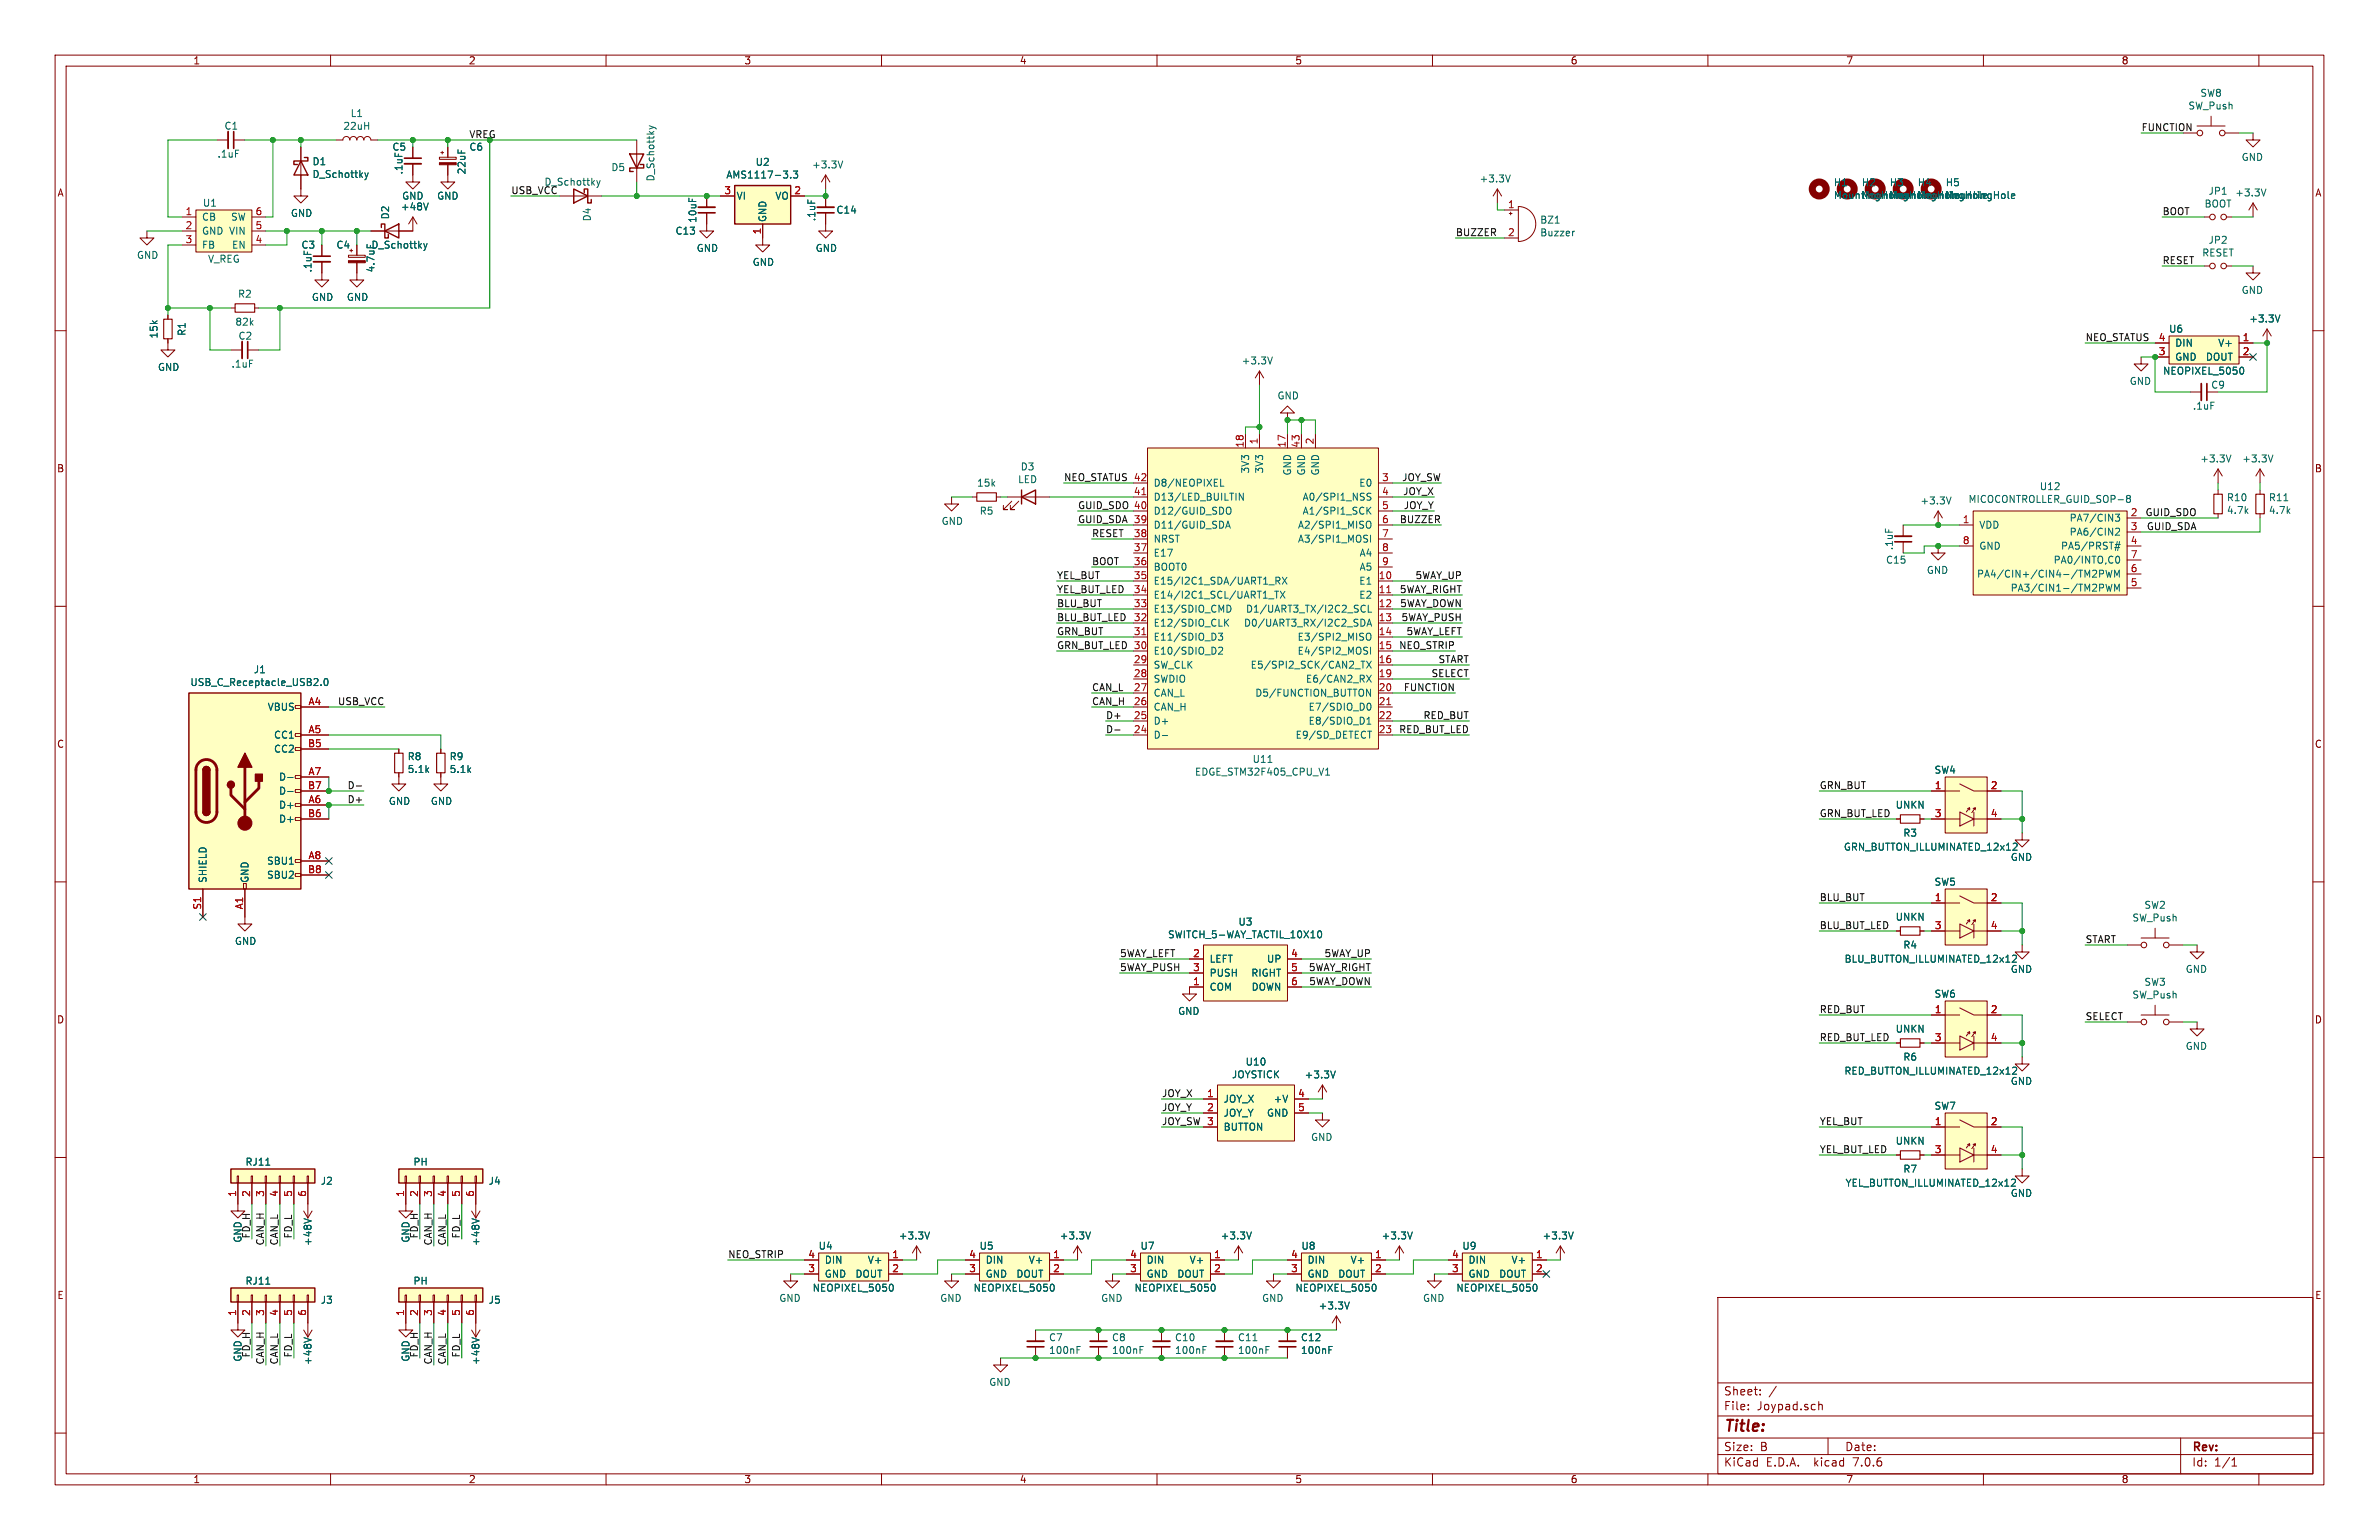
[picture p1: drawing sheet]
<svg xmlns="http://www.w3.org/2000/svg" width="432mm" height="279mm" viewBox="0 0 432 279" stroke-linecap="round" stroke-linejoin="round" font-family="sans-serif">
<defs><g id="words">
<text font-size="2.8" fill="#840000" x="312.8" y="260.3">Title:</text>
<g font-size="2.1" fill="#840000">
<text x="312.8" y="256.1">File:</text>
<text x="312.8" y="253.4">Sheet:</text>
<text x="318.9" y="256.1">Joypad.sch</text>
<text x="312.8" y="263.5">Size:</text>
<text x="319.5" y="263.5">B</text>
<text x="334.8" y="263.5">Date:</text>
<text x="397.8" y="263.7">Rev:</text>
<text x="312.8" y="266.3">KiCad</text>
<text x="320.5" y="266.3">E.D.A.</text>
<text x="329.4" y="266.3">kicad</text>
<text x="336.6" y="266.3">7.0.6</text>
<text x="397.8" y="266.3">Id:</text>
<text x="401.9" y="266.3">1/1</text>
</g>
<g font-size="1.8" fill="#840000">
<text x="35" y="11.9">1</text>
<text x="85" y="11.9">2</text>
<text x="135" y="11.9">3</text>
<text x="185" y="11.9">4</text>
<text x="235" y="11.9">5</text>
<text x="285" y="11.9">6</text>
<text x="335" y="11.9">7</text>
<text x="385" y="11.9">8</text>
<text x="10.3" y="35.9">A</text>
<text x="420.1" y="35.9">A</text>
<text x="10.3" y="85.9">B</text>
<text x="420.1" y="85.9">B</text>
<text x="10.3" y="135.9">C</text>
<text x="420.1" y="135.9">C</text>
<text x="10.3" y="185.9">D</text>
<text x="420.1" y="185.9">D</text>
<text x="10.3" y="235.9">E</text>
<text x="420.1" y="235.9">E</text>
<text x="35" y="269.3">1</text>
<text x="85" y="269.3">2</text>
<text x="135" y="269.3">3</text>
<text x="185" y="269.3">4</text>
<text x="235" y="269.3">5</text>
<text x="285" y="269.3">6</text>
<text x="335" y="269.3">7</text>
<text x="385" y="269.3">8</text>
</g>
<g font-size="1.8" fill="#006464">
<text x="399.3" y="17.8">SW8</text>
<text x="40.6" y="23.7">C1</text>
<text x="62.2" y="23.7">22uH</text>
<text x="63.5" y="21.4">L1</text>
<text x="397.1" y="20.1">SW_Push</text>
<text x="39.4" y="28.8">.1uF</text>
<text x="71.1" y="27.5">C5</text>
<text x="85.1" y="27.5">C6</text>
<text x="406.8" y="29.4">GND</text>
<text x="56.6" y="30.2">D1</text>
<text x="56.6" y="32.5">D_Schottky</text>
<text x="73.3" y="31.7" transform="rotate(-90 73.3 31.7)">.1uF</text>
<text x="84.7" y="31.7" transform="rotate(-90 84.7 31.7)">22uF</text>
<text x="98.7" y="33.9">D_Schottky</text>
<text x="110.9" y="31.2">D5</text>
<text x="119" y="33" transform="rotate(-90 119 33)">D_Schottky</text>
<text x="131.7" y="32.6">AMS1117-3.3</text>
<text x="137.1" y="30.3">U2</text>
<text x="147.3" y="30.8">+3.3V</text>
<text x="268.5" y="33.3">+3.3V</text>
<text x="332.8" y="34">H1</text>
<text x="337.8" y="34">H2</text>
<text x="342.9" y="34">H3</text>
<text x="348" y="34">H4</text>
<text x="353.1" y="34">H5</text>
<text x="400.8" y="35.5">JP1</text>
<text x="405.6" y="35.8">+3.3V</text>
<text x="36.6" y="40.2">CB</text>
<text x="36.7" y="37.7">U1</text>
<text x="41.8" y="40.2">SW</text>
<text x="52.7" y="39.5">GND</text>
<text x="70.8" y="39.9" transform="rotate(-90 70.8 39.9)">D2</text>
<text x="72.7" y="38.4">+48V</text>
<text x="72.9" y="36.4">GND</text>
<text x="79.2" y="36.4">GND</text>
<text x="107.4" y="40.3" transform="rotate(-90 107.4 40.3)">D4</text>
<text x="126.6" y="40.5" transform="rotate(-90 126.6 40.5)">10uF</text>
<text x="133.6" y="36.4">VI</text>
<text x="139.3" y="40.4" transform="rotate(-90 139.3 40.4)">GND</text>
<text x="140.6" y="36.4">VO</text>
<text x="148.2" y="40.2" transform="rotate(-90 148.2 40.2)">.1uF</text>
<text x="151.7" y="39">C14</text>
<text x="279.5" y="40.8">BZ1</text>
<text x="332.8" y="36.3">MountingHoleMountingHoleMountingHole</text>
<text x="337.8" y="36.3">MountingHoleMountingHole</text>
<text x="400" y="37.8">BOOT</text>
<text x="24.8" y="47.2">GND</text>
<text x="36.6" y="42.8">GND VIN</text>
<text x="36.6" y="45.3">FB</text>
<text x="37.7" y="47.9">V_REG</text>
<text x="42" y="45.3">EN</text>
<text x="54.6" y="45.3">C3</text>
<text x="61" y="45.3">C4</text>
<text x="67.3" y="45.3">D_Schottky</text>
<text x="122.5" y="42.8">C13</text>
<text x="126.4" y="45.9">GND</text>
<text x="148" y="45.9">GND</text>
<text x="279.5" y="43.1">Buzzer</text>
<text x="399.6" y="46.7">RESET</text>
<text x="400.8" y="44.4">JP2</text>
<text x="56.7" y="49.5" transform="rotate(-90 56.7 49.5)">.1uF</text>
<text x="68.2" y="49.5" transform="rotate(-90 68.2 49.5)">4.7uF</text>
<text x="136.5" y="48.4">GND</text>
<text x="406.8" y="53.5">GND</text>
<text x="42.6" y="59.3">82k</text>
<text x="43.1" y="54.2">R2</text>
<text x="56.5" y="54.8">GND</text>
<text x="62.9" y="54.8">GND</text>
<text x="408.2" y="58.7">+3.3V</text>
<text x="28.8" y="61.5" transform="rotate(-90 28.8 61.5)">15k</text>
<text x="33.9" y="61" transform="rotate(-90 33.9 61)">R1</text>
<text x="43.2" y="61.8">C2</text>
<text x="393.6" y="60.6">U6</text>
<text x="394.7" y="65.6">GND</text>
<text x="394.7" y="63.1">DIN</text>
<text x="400.3" y="65.6">DOUT</text>
<text x="402.5" y="63.1">V+</text>
<text x="28.6" y="67.5">GND</text>
<text x="41.9" y="66.9">.1uF</text>
<text x="225.3" y="66.3">+3.3V</text>
<text x="386.5" y="70">GND</text>
<text x="392.5" y="68.2">NEOPIXEL_5050</text>
<text x="401.2" y="70.7">C9</text>
<text x="231.8" y="72.7">GND</text>
<text x="397.9" y="74.5">.1uF</text>
<text x="177.2" y="88.5">15k</text>
<text x="184.7" y="87.9">LED</text>
<text x="185.2" y="85.5">D3</text>
<text x="209.3" y="88.5">D8/NEOPIXEL</text>
<text x="226.9" y="86" transform="rotate(-90 226.9 86)">3V3</text>
<text x="229.5" y="86" transform="rotate(-90 229.5 86)">3V3</text>
<text x="234.5" y="86.4" transform="rotate(-90 234.5 86.4)">GND</text>
<text x="237.1" y="86.4" transform="rotate(-90 237.1 86.4)">GND</text>
<text x="239.6" y="86.4" transform="rotate(-90 239.6 86.4)">GND</text>
<text x="246.6" y="88.5">E0</text>
<text x="370.1" y="89.1">U12</text>
<text x="399.3" y="84.1">+3.3V</text>
<text x="406.9" y="84.1">+3.3V</text>
<text x="170.8" y="95.4">GND</text>
<text x="177.7" y="93.6">R5</text>
<text x="209.3" y="93.6">D12/GUID_SDO</text>
<text x="209.3" y="91">D13/LED_BUILTIN</text>
<text x="236.3" y="91">A0/SPI1_NSS</text>
<text x="236.3" y="93.6">A1/SPI1_SCK</text>
<text x="348.5" y="91.7">+3.3V</text>
<text x="357.2" y="91.4">MICOCONTROLLER_GUID_SOP-8</text>
<text x="375.5" y="94.8">PA7/CIN3</text>
<text x="404.1" y="91.1">R10</text>
<text x="404.1" y="93.4">4.7k</text>
<text x="411.7" y="91.1">R11</text>
<text x="411.7" y="93.4">4.7k</text>
<text x="209.3" y="101.2">E17</text>
<text x="209.3" y="98.7">NRST</text>
<text x="209.3" y="96.1">D11/GUID_SDA</text>
<text x="235.5" y="96.1">A2/SPI1_MISO</text>
<text x="235.5" y="98.7">A3/SPI1_MOSI</text>
<text x="246.7" y="101.2">A4</text>
<text x="343.8" y="99.9" transform="rotate(-90 343.8 99.9)">.1uF</text>
<text x="359.2" y="96.1">VDD</text>
<text x="359.2" y="99.9">GND</text>
<text x="374" y="99.9">PA5/PRST#</text>
<text x="375.5" y="97.4">PA6/CIN2</text>
<text x="209.3" y="106.3">E15/I2C1_SDA/UART1_RX</text>
<text x="209.3" y="103.7">BOOT0</text>
<text x="246.6" y="106.3">E1</text>
<text x="246.7" y="103.7">A5</text>
<text x="342.2" y="102.5">C15</text>
<text x="349.6" y="104.3">GND</text>
<text x="358.7" y="105">PA4/CIN+/CIN4-/TM2PWM</text>
<text x="364.8" y="107.5">PA3/CIN1-/TM2PWM</text>
<text x="372.6" y="102.5">PA0/INTO,C0</text>
<text x="209.3" y="113.9">E12/SDIO_CLK</text>
<text x="209.3" y="111.4">E13/SDIO_CMD</text>
<text x="209.3" y="108.8">E14/I2C1_SCL/UART1_TX</text>
<text x="225.7" y="113.9">D0/UART3_RX/I2C2_SDA</text>
<text x="226.1" y="111.4">D1/UART3_TX/I2C2_SCL</text>
<text x="246.6" y="108.8">E2</text>
<text x="209.3" y="119">E10/SDIO_D2</text>
<text x="209.3" y="116.4">E11/SDIO_D3</text>
<text x="235.4" y="116.4">E3/SPI2_MISO</text>
<text x="235.4" y="119">E4/SPI2_MOSI</text>
<text x="34.5" y="124.7">USB_C_Receptacle_USB2.0</text>
<text x="46" y="122.4">J1</text>
<text x="209.3" y="124.1">SWDIO</text>
<text x="209.3" y="121.5">SW_CLK</text>
<text x="226.9" y="121.5">E5/SPI2_SCK/CAN2_TX</text>
<text x="236.9" y="124.1">E6/CAN2_RX</text>
<text x="48.5" y="129.1">VBUS</text>
<text x="209.3" y="131.7">D+</text>
<text x="209.3" y="129.1">CAN_H</text>
<text x="209.3" y="126.6">CAN_L</text>
<text x="227.7" y="126.6">D5/FUNCTION_BUTTON</text>
<text x="237.4" y="129.1">E7/SDIO_D0</text>
<text x="237.4" y="131.7">E8/SDIO_D1</text>
<text x="49.6" y="134.2">CC1</text>
<text x="49.6" y="136.8">CC2</text>
<text x="209.3" y="134.2">D-</text>
<text x="235.1" y="134.2">E9/SD_DETECT</text>
<text x="50.5" y="141.8">D-</text>
<text x="73.9" y="138.1">R8</text>
<text x="73.9" y="140.4">5.1k</text>
<text x="81.5" y="138.1">R9</text>
<text x="81.5" y="140.4">5.1k</text>
<text x="216.8" y="140.9">EDGE_STM32F405_CPU_V1</text>
<text x="227.3" y="138.6">U11</text>
<text x="351" y="140.6">SW4</text>
<text x="50.5" y="146.9">D+</text>
<text x="50.5" y="149.5">D+</text>
<text x="50.5" y="144.4">D-</text>
<text x="70.5" y="146.2">GND</text>
<text x="78.1" y="146.2">GND</text>
<text x="344" y="146.9">UNKN</text>
<text x="334.6" y="154.5">GRN_BUTTON_ILLUMINATED_12x12</text>
<text x="345.4" y="152">R3</text>
<text x="37.7" y="160.3" transform="rotate(-90 37.7 160.3)">SHIELD</text>
<text x="45.3" y="160.3" transform="rotate(-90 45.3 160.3)">GND</text>
<text x="48.4" y="157.1">SBU1</text>
<text x="48.4" y="159.6">SBU2</text>
<text x="351" y="160.9">SW5</text>
<text x="364.9" y="156.4">GND</text>
<text x="344" y="167.2">UNKN</text>
<text x="386.9" y="167.4">SW_Push</text>
<text x="389.1" y="165.1">SW2</text>
<text x="42.5" y="171.6">GND</text>
<text x="211.9" y="170.4">SWITCH_5-WAY_TACTIL_10X10</text>
<text x="224.7" y="168.1">U3</text>
<text x="345.4" y="172.3">R4</text>
<text x="219.5" y="179.9">COM</text>
<text x="219.5" y="174.9">LEFT</text>
<text x="219.5" y="177.4">PUSH</text>
<text x="227" y="177.4">RIGHT</text>
<text x="227.1" y="179.9">DOWN</text>
<text x="229.9" y="174.9">UP</text>
<text x="334.7" y="174.9">BLU_BUTTON_ILLUMINATED_12x12</text>
<text x="364.9" y="176.7">GND</text>
<text x="389.1" y="179">SW3</text>
<text x="396.6" y="176.7">GND</text>
<text x="213.7" y="184.3">GND</text>
<text x="351" y="181.2">SW6</text>
<text x="386.9" y="181.4">SW_Push</text>
<text x="344" y="187.6">UNKN</text>
<text x="396.6" y="190.7">GND</text>
<text x="223.5" y="195.8">JOYSTICK</text>
<text x="226" y="193.5">U10</text>
<text x="236.7" y="195.9">+3.3V</text>
<text x="334.7" y="195.2">RED_BUTTON_ILLUMINATED_12x12</text>
<text x="345.4" y="192.6">R6</text>
<text x="364.9" y="197">GND</text>
<text x="222" y="200.3">JOY_X</text>
<text x="222" y="202.8">JOY_Y</text>
<text x="229.9" y="202.8">GND</text>
<text x="231.1" y="200.3">+V</text>
<text x="351" y="201.5">SW7</text>
<text x="222" y="205.3">BUTTON</text>
<text x="237.9" y="207.2">GND</text>
<text x="344" y="207.9">UNKN</text>
<text x="44.5" y="211.7">RJ11</text>
<text x="58.1" y="215.1">J2</text>
<text x="74.9" y="211.7">PH</text>
<text x="88.6" y="215.1">J4</text>
<text x="334.9" y="215.5">YEL_BUTTON_ILLUMINATED_12x12</text>
<text x="345.4" y="213">R7</text>
<text x="364.9" y="217.3">GND</text>
<text x="44" y="225.6" transform="rotate(-90 44 225.6)">GND</text>
<text x="56.7" y="226.2" transform="rotate(-90 56.7 226.2)">+48V</text>
<text x="74.5" y="225.6" transform="rotate(-90 74.5 225.6)">GND</text>
<text x="87.2" y="226.2" transform="rotate(-90 87.2 226.2)">+48V</text>
<text x="148.5" y="226.9">U4</text>
<text x="163" y="225.1">+3.3V</text>
<text x="177.7" y="226.9">U5</text>
<text x="192.3" y="225.1">+3.3V</text>
<text x="206.9" y="226.9">U7</text>
<text x="221.5" y="225.1">+3.3V</text>
<text x="236.1" y="226.9">U8</text>
<text x="250.7" y="225.1">+3.3V</text>
<text x="265.3" y="226.9">U9</text>
<text x="279.9" y="225.1">+3.3V</text>
<text x="44.5" y="233.3">RJ11</text>
<text x="74.9" y="233.3">PH</text>
<text x="149.6" y="232">GND</text>
<text x="149.6" y="229.5">DIN</text>
<text x="155.2" y="232">DOUT</text>
<text x="157.4" y="229.5">V+</text>
<text x="178.8" y="232">GND</text>
<text x="178.8" y="229.5">DIN</text>
<text x="184.4" y="232">DOUT</text>
<text x="186.6" y="229.5">V+</text>
<text x="208" y="232">GND</text>
<text x="208" y="229.5">DIN</text>
<text x="213.6" y="232">DOUT</text>
<text x="215.8" y="229.5">V+</text>
<text x="237.2" y="232">GND</text>
<text x="237.2" y="229.5">DIN</text>
<text x="242.8" y="232">DOUT</text>
<text x="245" y="229.5">V+</text>
<text x="266.4" y="232">GND</text>
<text x="266.4" y="229.5">DIN</text>
<text x="272" y="232">DOUT</text>
<text x="274.2" y="229.5">V+</text>
<text x="58.1" y="236.7">J3</text>
<text x="88.6" y="236.7">J5</text>
<text x="141.3" y="236.4">GND</text>
<text x="147.4" y="234.5">NEOPIXEL_5050</text>
<text x="170.6" y="236.4">GND</text>
<text x="176.6" y="234.5">NEOPIXEL_5050</text>
<text x="199.8" y="236.4">GND</text>
<text x="205.8" y="234.5">NEOPIXEL_5050</text>
<text x="229" y="236.4">GND</text>
<text x="235" y="234.5">NEOPIXEL_5050</text>
<text x="239.2" y="237.8">+3.3V</text>
<text x="258.2" y="236.4">GND</text>
<text x="264.2" y="234.5">NEOPIXEL_5050</text>
<text x="190.3" y="243.5">C7</text>
<text x="190.3" y="245.8">100nF</text>
<text x="201.7" y="243.5">C8</text>
<text x="201.7" y="245.8">100nF</text>
<text x="213.2" y="245.8">100nF</text>
<text x="213.2" y="243.5">C10</text>
<text x="224.6" y="245.8">100nF</text>
<text x="224.6" y="243.5">C11</text>
<text x="236" y="245.8">100nF</text>
<text x="236" y="243.5">C12</text>
<text x="44" y="247.1" transform="rotate(-90 44 247.1)">GND</text>
<text x="56.7" y="247.8" transform="rotate(-90 56.7 247.8)">+48V</text>
<text x="74.5" y="247.1" transform="rotate(-90 74.5 247.1)">GND</text>
<text x="87.2" y="247.8" transform="rotate(-90 87.2 247.8)">+48V</text>
<text x="179.4" y="251.6">GND</text>
</g>
<g font-size="1.8" fill="#0f0f0f">
<text x="388.6" y="23.9">FUNCTION</text>
<text x="85.1" y="25.1">VREG</text>
<text x="92.7" y="35.3">USB_VCC</text>
<text x="392.4" y="39.1">BOOT</text>
<text x="264.2" y="42.9">BUZZER</text>
<text x="392.4" y="48">RESET</text>
<text x="378.5" y="62">NEO_STATUS</text>
<text x="193" y="87.4">NEO_STATUS 42</text>
<text x="254.4" y="87.4">JOY_SW</text>
<text x="254.6" y="89.9">JOY_X</text>
<text x="195.6" y="92.4">GUID_SDO 40</text>
<text x="195.6" y="95">GUID_SDA 39</text>
<text x="254" y="95">BUZZER</text>
<text x="254.7" y="92.4">JOY_Y</text>
<text x="389.3" y="93.7">GUID_SDO</text>
<text x="198.1" y="97.5">RESET</text>
<text x="389.6" y="96.3">GUID_SDA</text>
<text x="191.8" y="107.7">YEL_BUT_LED</text>
<text x="191.8" y="105.1">YEL_BUT</text>
<text x="198.1" y="102.6">BOOT</text>
<text x="254" y="107.7">5WAY_RIGHT</text>
<text x="256.8" y="105.1">5WAY_UP</text>
<text x="191.8" y="112.8">BLU_BUT_LED</text>
<text x="191.8" y="110.2">BLU_BUT</text>
<text x="254" y="110.2">5WAY_DOWN</text>
<text x="254.3" y="112.8">5WAY_PUSH</text>
<text x="191.8" y="115.3">GRN_BUT</text>
<text x="191.8" y="117.8">GRN_BUT_LED 30</text>
<text x="253.9" y="117.8">NEO_STRIP</text>
<text x="255.2" y="115.3">5WAY_LEFT</text>
<text x="198.1" y="125.5">CAN_L</text>
<text x="254.7" y="125.5">FUNCTION</text>
<text x="259.7" y="122.9">SELECT</text>
<text x="261" y="120.4">START</text>
<text x="61.2" y="128">USB_VCC</text>
<text x="198.1" y="128">CAN_H</text>
<text x="200.7" y="130.5">D+</text>
<text x="258.3" y="130.5">RED_BUT</text>
<text x="200.7" y="133.1">D-</text>
<text x="253.9" y="133.1">RED_BUT_LED</text>
<text x="63" y="143.2">D-</text>
<text x="330.2" y="143.2">GRN_BUT</text>
<text x="63" y="145.8">D+</text>
<text x="330.2" y="148.3">GRN_BUT_LED</text>
<text x="330.2" y="163.6">BLU_BUT</text>
<text x="203.2" y="173.7">5WAY_LEFT</text>
<text x="240.3" y="173.7">5WAY_UP</text>
<text x="330.2" y="168.6">BLU_BUT_LED</text>
<text x="378.5" y="171.2">START</text>
<text x="203.2" y="176.3">5WAY_PUSH</text>
<text x="237.5" y="176.3">5WAY_RIGHT</text>
<text x="237.5" y="178.8">5WAY_DOWN</text>
<text x="330.2" y="183.9">RED_BUT</text>
<text x="378.5" y="185.2">SELECT</text>
<text x="330.2" y="189">RED_BUT_LED</text>
<text x="210.8" y="201.7">JOY_Y</text>
<text x="210.8" y="199.1">JOY_X</text>
<text x="210.8" y="204.2">JOY_SW 3</text>
<text x="330.2" y="209.3">YEL_BUT_LED</text>
<text x="330.2" y="204.2">YEL_BUT</text>
<text x="45.5" y="224.8" transform="rotate(-90 45.5 224.8)">FD_H</text>
<text x="48" y="226.1" transform="rotate(-90 48 226.1)">CAN_H</text>
<text x="50.5" y="226.1" transform="rotate(-90 50.5 226.1)">CAN_L</text>
<text x="53.1" y="224.8" transform="rotate(-90 53.1 224.8)">FD_L</text>
<text x="75.9" y="224.8" transform="rotate(-90 75.9 224.8)">FD_H</text>
<text x="78.5" y="226.1" transform="rotate(-90 78.5 226.1)">CAN_H</text>
<text x="81" y="226.1" transform="rotate(-90 81 226.1)">CAN_L</text>
<text x="83.6" y="224.8" transform="rotate(-90 83.6 224.8)">FD_L</text>
<text x="132.1" y="228.3">NEO_STRIP</text>
<text x="45.5" y="246.4" transform="rotate(-90 45.5 246.4)">FD_H</text>
<text x="48" y="247.6" transform="rotate(-90 48 247.6)">CAN_H</text>
<text x="50.5" y="247.6" transform="rotate(-90 50.5 247.6)">CAN_L</text>
<text x="53.1" y="246.4" transform="rotate(-90 53.1 246.4)">FD_L</text>
<text x="75.9" y="246.4" transform="rotate(-90 75.9 246.4)">FD_H</text>
<text x="78.5" y="247.6" transform="rotate(-90 78.5 247.6)">CAN_H</text>
<text x="81" y="247.6" transform="rotate(-90 81 247.6)">CAN_L</text>
<text x="83.6" y="246.4" transform="rotate(-90 83.6 246.4)">FD_L</text>
</g>
<g font-size="1.8" fill="#a90000">
<text x="131.4" y="35.3">3</text>
<text x="144.1" y="35.3">2</text>
<text x="33.6" y="39.1">1</text>
<text x="33.6" y="41.7">2</text>
<text x="46.3" y="41.7">5</text>
<text x="46.3" y="39.1">6</text>
<text x="273.6" y="37.8">1</text>
<text x="33.6" y="44.2">3</text>
<text x="46.3" y="44.2">4</text>
<text x="138.2" y="42.6" transform="rotate(-90 138.2 42.6)">1</text>
<text x="273.6" y="42.9">2</text>
<text x="391.7" y="64.5">3</text>
<text x="391.7" y="62">4</text>
<text x="407" y="62">1</text>
<text x="407" y="64.5">2</text>
<text x="225.8" y="81.3" transform="rotate(-90 225.8 81.3)">18</text>
<text x="228.3" y="80.7" transform="rotate(-90 228.3 80.7)">1</text>
<text x="233.4" y="81.3" transform="rotate(-90 233.4 81.3)">17</text>
<text x="236" y="81.3" transform="rotate(-90 236 81.3)">43</text>
<text x="238.5" y="80.7" transform="rotate(-90 238.5 80.7)">2</text>
<text x="205.7" y="89.9">41</text>
<text x="250.8" y="87.4">3</text>
<text x="250.8" y="89.9">4</text>
<text x="250.8" y="92.5">5</text>
<text x="250.8" y="95">6</text>
<text x="356.2" y="95">1</text>
<text x="386.6" y="93.7">2</text>
<text x="205.7" y="100.1">37</text>
<text x="205.7" y="97.5">38</text>
<text x="250.8" y="97.5">7</text>
<text x="250.8" y="100.1">8</text>
<text x="356.2" y="98.8">8</text>
<text x="386.6" y="96.3">3</text>
<text x="386.6" y="98.8">4</text>
<text x="386.6" y="101.3">7</text>
<text x="205.7" y="107.7">34</text>
<text x="205.7" y="105.2">35</text>
<text x="205.7" y="102.6">36</text>
<text x="250.1" y="105.2">10</text>
<text x="250.1" y="107.7">11</text>
<text x="250.8" y="102.6">9</text>
<text x="386.6" y="106.4">5</text>
<text x="386.6" y="103.9">6</text>
<text x="205.7" y="112.8">32</text>
<text x="205.7" y="110.2">33</text>
<text x="250.1" y="110.2">12</text>
<text x="250.1" y="112.8">13</text>
<text x="205.7" y="115.3">31</text>
<text x="250.1" y="115.3">14</text>
<text x="250.1" y="117.9">15</text>
<text x="205.7" y="125.5">27</text>
<text x="205.7" y="122.9">28</text>
<text x="205.7" y="120.4">29</text>
<text x="250.1" y="120.4">16</text>
<text x="250.1" y="122.9">19</text>
<text x="250.1" y="125.5">20</text>
<text x="55.9" y="128">A4</text>
<text x="205.7" y="130.6">25</text>
<text x="205.7" y="128">26</text>
<text x="250.1" y="128">21</text>
<text x="250.1" y="130.6">22</text>
<text x="55.8" y="135.6">B5</text>
<text x="55.9" y="133.1">A5</text>
<text x="205.7" y="133.1">24</text>
<text x="250.1" y="133.1">23</text>
<text x="55.8" y="143.3">B7</text>
<text x="55.9" y="140.7">A7</text>
<text x="351.1" y="143.3">1</text>
<text x="361.2" y="143.3">2</text>
<text x="55.8" y="148.3">B6</text>
<text x="55.9" y="145.8">A6</text>
<text x="351.1" y="148.3">3</text>
<text x="361.2" y="148.3">4</text>
<text x="55.9" y="156">A8</text>
<text x="55.8" y="158.5">B8</text>
<text x="36.6" y="165.1" transform="rotate(-90 36.6 165.1)">S1</text>
<text x="44.2" y="165.1" transform="rotate(-90 44.2 165.1)">A1</text>
<text x="351.1" y="163.6">1</text>
<text x="361.2" y="163.6">2</text>
<text x="216.5" y="173.7">2</text>
<text x="234.2" y="173.7">4</text>
<text x="351.1" y="168.7">3</text>
<text x="361.2" y="168.7">4</text>
<text x="216.5" y="178.8">1</text>
<text x="216.5" y="176.3">3</text>
<text x="234.2" y="176.3">5</text>
<text x="234.2" y="178.8">6</text>
<text x="351.1" y="183.9">1</text>
<text x="361.2" y="183.9">2</text>
<text x="351.1" y="189">3</text>
<text x="361.2" y="189">4</text>
<text x="219" y="199.1">1</text>
<text x="219" y="201.7">2</text>
<text x="235.5" y="199.1">4</text>
<text x="235.5" y="201.7">5</text>
<text x="219" y="204.2">3</text>
<text x="351.1" y="204.2">1</text>
<text x="351.1" y="209.3">3</text>
<text x="361.2" y="204.2">2</text>
<text x="361.2" y="209.3">4</text>
<text x="42.9" y="217.2" transform="rotate(-90 42.9 217.2)">1</text>
<text x="45.5" y="217.2" transform="rotate(-90 45.5 217.2)">2</text>
<text x="48" y="217.2" transform="rotate(-90 48 217.2)">3</text>
<text x="50.5" y="217.2" transform="rotate(-90 50.5 217.2)">4</text>
<text x="53.1" y="217.2" transform="rotate(-90 53.1 217.2)">5</text>
<text x="55.6" y="217.2" transform="rotate(-90 55.6 217.2)">6</text>
<text x="73.4" y="217.2" transform="rotate(-90 73.4 217.2)">1</text>
<text x="75.9" y="217.2" transform="rotate(-90 75.9 217.2)">2</text>
<text x="78.5" y="217.2" transform="rotate(-90 78.5 217.2)">3</text>
<text x="81" y="217.2" transform="rotate(-90 81 217.2)">4</text>
<text x="83.6" y="217.2" transform="rotate(-90 83.6 217.2)">5</text>
<text x="86.1" y="217.2" transform="rotate(-90 86.1 217.2)">6</text>
<text x="146.6" y="230.9">3</text>
<text x="146.6" y="228.3">4</text>
<text x="161.9" y="228.3">1</text>
<text x="161.9" y="230.9">2</text>
<text x="175.8" y="230.9">3</text>
<text x="175.8" y="228.3">4</text>
<text x="191.1" y="228.3">1</text>
<text x="191.1" y="230.9">2</text>
<text x="205" y="230.9">3</text>
<text x="205" y="228.3">4</text>
<text x="220.3" y="228.3">1</text>
<text x="220.3" y="230.9">2</text>
<text x="234.2" y="230.9">3</text>
<text x="234.2" y="228.3">4</text>
<text x="249.5" y="228.3">1</text>
<text x="249.5" y="230.9">2</text>
<text x="263.5" y="230.9">3</text>
<text x="263.5" y="228.3">4</text>
<text x="278.7" y="228.3">1</text>
<text x="278.7" y="230.9">2</text>
<text x="42.9" y="238.8" transform="rotate(-90 42.9 238.8)">1</text>
<text x="45.5" y="238.8" transform="rotate(-90 45.5 238.8)">2</text>
<text x="48" y="238.8" transform="rotate(-90 48 238.8)">3</text>
<text x="50.5" y="238.8" transform="rotate(-90 50.5 238.8)">4</text>
<text x="53.1" y="238.8" transform="rotate(-90 53.1 238.8)">5</text>
<text x="55.6" y="238.8" transform="rotate(-90 55.6 238.8)">6</text>
<text x="73.4" y="238.8" transform="rotate(-90 73.4 238.8)">1</text>
<text x="75.9" y="238.8" transform="rotate(-90 75.9 238.8)">2</text>
<text x="78.5" y="238.8" transform="rotate(-90 78.5 238.8)">3</text>
<text x="81" y="238.8" transform="rotate(-90 81 238.8)">4</text>
<text x="83.6" y="238.8" transform="rotate(-90 83.6 238.8)">5</text>
<text x="86.1" y="238.8" transform="rotate(-90 86.1 238.8)">6</text>
</g>
</g></defs>
<g fill="none" stroke="#840000" stroke-width=".18">
<path d="M10 10h411.8v259.4h-411.8zM12 12h407.8v255.4h-407.8zM60 10v2M110 10v2M160 10v2M210 10v2M260 10v2M310 10v2M360 10v2M410 10v2M33 39.4h2.6M35.6 38.1h10.1v7.6h-10.1z"/>
<path d="M39.4 25.4h2M42.4 25.4h2M45.7 39.4h2.6M54.6 26.7v8.9h1.3l-1.3 1.2-1.3-1.2h1.3M61 25.4h1.2a.64 .64 0 0 1 .7-.6 .64 .64 0 0 1 .6 .6 .64 .64 0 0 1 .6-.6 .64 .64 0 0 1 .7 .6 .64 .64 0 0 1 .6-.6 .64 .64 0 0 1 .6 .6 .64 .64 0 0 1 .7-.6 .64 .64 0 0 1 .6 .6h1.3M74.9 29.7v3.3h1.3l-1.3 1.3-1.2-1.3h1.2M74.9 26.7v2M74.9 39.4v2.5h-7.6M74.9 39.4l-.7 1.2M74.9 39.4l.8 1.2M79.8 28.5h3v.4h-3zM80 27.7h.5"/>
<path d="M80.3 27.4v.5M81.3 29.9v3.1h1.2l-1.2 1.3-1.3-1.3h1.3M81.3 26.7v1.8M101.6 35.6h7.6M115.6 25.4v7.6M128.3 38.6v3.3h1.2l-1.2 1.3-1.3-1.3h1.3M128.3 35.6v2M130.8 35.6h2.5M143.5 35.6h2.5M149.9 38.6v3.3h1.2l-1.2 1.3-1.3-1.3h1.3M149.9 31.8l-.8 1.2M149.9 31.8v2.5"/>
<path d="M149.9 35.6v2M149.9 31.8l.7 1.2M271.8 34.3l.7 1.3M271.8 34.3v2.5M271.8 34.3l-.8 1.3M273 38.1h2.6M273.9 38.7h.5M274.2 38.5v.5M275.6 37.5a3.2 3.2 0 0 1 3.2 3.1 3.2 3.2 0 0 1-3.2 3.2zM396.2 24.1h2.6M398.8 22.9h5.1M400 39.4h1.1"/>
<path d="M401.3 21.1v1.8M403.9 24.1h2.5M404.1 39.4h1M408.9 24.1v1.3h-1.2l1.2 1.3 1.3-1.3h-1.3M408.9 36.8l.8 1.3M408.9 36.8v2.6M408.9 36.8l-.7 1.3M10 60h2M26.7 41.9v1.3h1.2l-1.2 1.3-1.3-1.3h1.3M30.5 57.2v.7M33 41.9h2.6M33 44.5h2.6"/>
<path d="M41.9 55.9h.8M45.7 41.9h2.6M45.7 44.5h2.6M46.2 55.9h.8M58.4 47.5v3.3h1.3l-1.3 1.3-1.3-1.3h1.3M58.4 44.5v2M63.2 46.3h3.1v.4h-3.1zM63.5 45.5h.5M64.8 47.7v3.1h1.2l-1.2 1.3-1.3-1.3h1.3M64.8 44.5v1.8M138.4 40.6v3.9h1.3l-1.3 1.2-1.2-1.2h1.2M273 43.2h2.6"/>
<path d="M400 48.3h1.1M404.1 48.3h1M408.9 48.3v1.2h-1.2l1.2 1.3 1.3-1.3h-1.3M411.5 59.7l.7 1.3M411.5 59.7v2.5M411.5 59.7l-.8 1.3M419.8 60h2M30.5 61.5v2h1.2l-1.2 1.3-1.3-1.3h1.3M41.9 63.5h2M45 63.5h2M226.1 78.7v2.6M228.6 67.3v2.6"/>
<path d="M228.6 78.7v2.6M228.6 67.3l.8 1.3M228.6 67.3l-.8 1.3M233.7 74.9h-1.3l1.3-1.2 1.2 1.2h-1.2v1.3M233.7 78.7v2.6M236.2 78.7v2.6M238.8 78.7v2.6M388.6 64.8v1.2h-1.3l1.3 1.3 1.3-1.3h-1.3M391.2 62.2h2.5M391.2 64.8h2.5M393.7 61h12.7v5h-12.7zM397.5 71.1h2"/>
<path d="M400.6 71.1h2M406.4 62.2h2.5M406.4 64.8h2.5M172.7 90.2v1.2h1.3l-1.3 1.3-1.3-1.3h1.3M176.5 90.2h.8M180.8 90.2h.8M182.9 90.2h7.6M183.6 90.9l-1.5 1.6h.8h-.8v-.8M184.9 90.9l-1.5 1.6h.7h-.7v-.8M205.7 87.6h2.6M205.7 97.8h2.6M205.7 95.3h2.6"/>
<path d="M205.7 90.2h2.6M205.7 92.7h2.6M208.3 81.3h41.9v54.6h-41.9zM250.2 87.6h2.5M250.2 97.8h2.5M250.2 95.3h2.5M250.2 90.2h2.5M250.2 92.7h2.5M345.4 95.3v2M345.4 98.3v2M351.8 99.1v1.2h-1.3l1.3 1.3 1.3-1.3h-1.3M351.8 92.7l.8 1.3"/>
<path d="M351.8 92.7v2.6M351.8 92.7l-.8 1.3M355.6 95.3h2.5M355.6 99.1h2.5M358.1 92.7h28v15.3h-28zM386.1 94h2.5M386.1 96.5h2.5M386.1 99.1h2.5M402.6 85.1v2.5M402.6 88.9v.8M402.6 93.2v.8M402.6 85.1l.8 1.3"/>
<path d="M402.6 85.1l-.8 1.3M410.2 85.1v2.5M410.2 88.9v.8M410.2 93.2v.8M410.2 85.1l.8 1.3M410.2 85.1l-.8 1.3M10 110h2M205.7 105.4h2.6M205.7 108h2.6M205.7 110.5h2.6M205.7 113h2.6M205.7 115.6h2.6"/>
<path d="M205.7 118.1h2.6M205.7 102.9h2.6M205.7 100.3h2.6M250.2 105.4h2.5M250.2 108h2.5M250.2 110.5h2.5M250.2 113h2.5M250.2 115.6h2.5M250.2 118.1h2.5M250.2 102.9h2.5M250.2 100.3h2.5M386.1 106.7h2.5"/>
<path d="M386.1 104.1h2.5M386.1 101.6h2.5M419.8 110h2M53.6 135.6h1v.5h-1zM53.6 133.1h1v.5h-1zM53.6 128h1v.5h-1zM54.6 128.3h5.1M54.6 133.4h5.1M54.6 135.9h5.1M72.4 135.9v.8M80 135.9v.8M205.7 128.3h2.6"/>
<path d="M205.7 133.4h2.6M205.7 120.7h2.6M205.7 123.2h2.6M205.7 125.7h2.6M205.7 130.8h2.6M250.2 128.3h2.5M250.2 133.4h2.5M250.2 120.7h2.5M250.2 123.2h2.5M250.2 125.7h2.5M250.2 130.8h2.5M10 160h2"/>
<path d="M53.6 158.5h1v.5h-1zM53.6 156h1v.5h-1zM53.6 148.3h1v.5h-1zM53.6 145.8h1v.5h-1zM53.6 143.3h1v.5h-1zM53.6 140.7h1v.5h-1zM54.6 146.1h5.1M54.6 141h5.1M54.6 156.2h5.1M54.6 148.6h5.1M54.6 143.5h5.1M54.6 158.8h5.1"/>
<path d="M72.4 140.2v2h1.3l-1.3 1.3-1.3-1.3h1.3M80 140.2v2h1.3l-1.3 1.3-1.3-1.3h1.3M344.2 148.6h.7M348.5 148.6h.7M350.5 148.6h2.6M350.5 143.5h2.6M353.1 141h7.6v10.1h-7.6zM353.2 148.6h2.5M353.2 143.5h2.5M355.7 142.2l2.6 1.3h2.5M355.7 147.3l2.6 1.3-2.6 1.3zM357.5 146.9v-.3l-.6 .7"/>
<path d="M357.5 146.6l-.4 .1M358.3 148.6h4.9M358.3 147.3v2.6M358.5 146.9v-.3l-.6 .8M358.5 146.6l-.4 .1M360.7 143.5h2.5M367 151.1v1.3h-1.2l1.2 1.3 1.3-1.3h-1.3M419.8 160h2M36.8 161.3v5.1M44.2 160.3h.5v1h-.5zM44.4 161.3v6.3h1.3l-1.3 1.3-1.2-1.3h1.2M215.9 174h2.5"/>
<path d="M215.9 176.5h2.5M218.4 171.5h15.3v10.1h-15.3zM218.4 179.1h-2.5v1.2h-1.3l1.3 1.3 1.3-1.3h-1.3M233.7 179.1h2.5M233.7 174h2.5M233.7 176.5h2.5M344.2 168.9h.7M348.5 168.9h.7M350.5 168.9h2.6M350.5 163.8h2.6M353.1 161.3h7.6v10.2h-7.6zM353.2 168.9h2.5"/>
<path d="M353.2 163.8h2.5M355.7 162.6l2.6 1.2h2.5M355.7 167.6l2.6 1.3-2.6 1.3zM357.5 167.3v-.4l-.6 .7M357.5 166.9l-.4 .1M358.3 168.9h4.9M358.3 167.6v2.6M358.5 167.3v-.4l-.6 .9M358.5 166.9l-.4 .1M360.7 163.8h2.5M367 171.5v1.2h-1.2l1.2 1.3 1.3-1.3h-1.3M386.1 171.5h2.5"/>
<path d="M388.6 170.2h5.1M391.2 168.4v1.8M393.7 171.5h2.5M398.8 171.5v1.2h-1.3l1.3 1.3 1.2-1.3h-1.2M218.4 199.4h2.6M221 196.9h13.9v10.1h-13.9zM234.9 199.4h2.6M240 196.9l.8 1.2M240 196.9v2.5M240 196.9l-.7 1.2M344.2 189.2h.7M348.5 189.2h.7"/>
<path d="M350.5 184.2h2.6M350.5 189.2h2.6M353.1 181.6h7.6v10.2h-7.6zM353.2 184.2h2.5M353.2 189.2h2.5M355.7 182.9l2.6 1.3h2.5M355.7 188l2.6 1.2-2.6 1.3zM357.5 187.6v-.4l-.6 .8M357.5 187.2l-.4 .1M358.3 188v2.5M358.3 189.2h4.9M358.5 187.6v-.4l-.6 .9"/>
<path d="M358.5 187.2l-.4 .1M360.7 184.2h2.5M367 191.8v1.2h-1.2l1.2 1.3 1.3-1.3h-1.3M386.1 185.4h2.5M388.6 184.2h5.1M391.2 182.4v1.8M393.7 185.4h2.5M398.8 185.4v1.3h-1.3l1.3 1.3 1.2-1.3h-1.2M10 210h2M43.1 213.4h.2v1.2h-.2zM43.2 214.6v5.1h1.2l-1.2 1.3-1.3-1.3h1.3M45.6 213.4h.2v1.2h-.2z"/>
<path d="M45.7 214.6v3.8M48.1 213.4h.3v1.2h-.3zM48.3 214.6v3.8M50.7 213.4h.2v1.2h-.2zM50.8 214.6v3.8M53.2 213.4h.3v1.2h-.3zM53.3 214.6v3.8M55.1 219.7l.8 1.3M55.8 213.4h.2v1.2h-.2zM55.9 214.6v6.4M56.6 219.7l-.7 1.3M73.5 213.4h.3v1.2h-.3z"/>
<path d="M73.7 214.6v5.1h1.2l-1.2 1.3-1.3-1.3h1.3M76.1 213.4h.2v1.2h-.2zM76.2 214.6v3.8M78.6 213.4h.3v1.2h-.3zM78.7 214.6v3.8M81.2 213.4h.2v1.2h-.2zM81.3 214.6v3.8M83.7 213.4h.2v1.2h-.2zM83.8 214.6v3.8M85.6 219.7l.8 1.3M86.2 213.4h.3v1.2h-.3zM86.4 214.6v6.4"/>
<path d="M87.1 219.7l-.7 1.3M218.4 201.9h2.6M218.4 204.5h2.6M234.9 201.9h2.6M240 201.9v1.3h-1.2l1.2 1.3 1.3-1.3h-1.3M344.2 209.6h.7M348.5 209.6h.7M350.5 204.5h2.6M350.5 209.6h2.6M353.1 201.9h7.6v10.2h-7.6zM353.2 204.5h2.5M353.2 209.6h2.5"/>
<path d="M355.7 203.2l2.6 1.3h2.5M355.7 208.3l2.6 1.3-2.6 1.2zM357.5 207.9v-.4l-.6 .8M357.5 207.5l-.4 .1M358.3 208.3v2.5M358.3 209.6h4.9M358.5 207.9v-.4l-.6 .9M358.5 207.5l-.4 .1M360.7 204.5h2.5M367 212.1v1.3h-1.2l1.2 1.2 1.3-1.2h-1.3M419.8 210h2M43.1 235h.2v1.2h-.2z"/>
<path d="M43.2 236.2v5.1h1.2l-1.2 1.3-1.3-1.3h1.3M45.6 235h.2v1.2h-.2zM45.7 236.2v3.8M48.1 235h.3v1.2h-.3zM48.3 236.2v3.8M50.7 235h.2v1.2h-.2zM50.8 236.2v3.8M53.2 235h.3v1.2h-.3zM53.3 236.2v3.8M55.8 235h.2v1.2h-.2zM55.9 236.2v6.4M73.5 235h.3v1.2h-.3z"/>
<path d="M73.7 236.2v5.1h1.2l-1.2 1.3-1.3-1.3h1.3M76.1 235h.2v1.2h-.2zM76.2 236.2v3.8M78.6 235h.3v1.2h-.3zM78.7 236.2v3.8M81.2 235h.2v1.2h-.2zM81.3 236.2v3.8M83.7 235h.2v1.2h-.2zM83.8 236.2v3.8M86.2 235h.3v1.2h-.3zM86.4 236.2v6.4M143.5 231.1v1.3h-1.3l1.3 1.3 1.3-1.3h-1.3"/>
<path d="M146 228.6h2.6M146 231.1h2.6M148.6 227.3h12.7v5.1h-12.7zM161.3 228.6h2.5M161.3 231.1h2.5M166.4 226.1l.7 1.2M166.4 226.1v2.5M166.4 226.1l-.8 1.2M172.7 231.1v1.3h-1.3l1.3 1.3 1.3-1.3h-1.3M175.3 228.6h2.5M175.3 231.1h2.5M177.8 227.3h12.7v5.1h-12.7z"/>
<path d="M190.5 228.6h2.5M190.5 231.1h2.5M195.6 226.1l.7 1.2M195.6 226.1v2.5M195.6 226.1l-.8 1.2M201.9 231.1v1.3h-1.2l1.2 1.3 1.3-1.3h-1.3M204.5 228.6h2.5M204.5 231.1h2.5M207 227.3h12.7v5.1h-12.7zM219.7 228.6h2.5M219.7 231.1h2.5M224.8 226.1l.8 1.2"/>
<path d="M224.8 226.1v2.5M224.8 226.1l-.8 1.2M231.1 231.1v1.3h-1.2l1.2 1.3 1.3-1.3h-1.3M233.7 228.6h2.5M233.7 231.1h2.5M236.2 227.3h12.7v5.1h-12.7zM242.6 238.8l.7 1.2M242.6 238.8v2.5M242.6 238.8l-.8 1.2M248.9 228.6h2.6M248.9 231.1h2.6M254 226.1l.8 1.2"/>
<path d="M254 226.1v2.5M254 226.1l-.8 1.2M260.3 231.1v1.3h-1.2l1.2 1.3 1.3-1.3h-1.3M262.9 228.6h2.5M262.9 231.1h2.5M265.4 227.3h12.7v5.1h-12.7zM278.1 228.6h2.6M278.1 231.1h2.6M283.2 226.1l.8 1.2M283.2 226.1v2.5M283.2 226.1l-.8 1.2M311.8 235.4h108v32h-108z"/>
<path d="M10 260h2M55.1 241.3l.8 1.3M56.6 241.3l-.7 1.3M85.6 241.3l.8 1.3M87.1 241.3l-.7 1.3M181.6 246.4v1.3h-1.3l1.3 1.2 1.3-1.2h-1.3M188 241.3v2M188 244.3v2.1M199.4 241.3v2M199.4 244.3v2.1M210.8 241.3v2M210.8 244.3v2.1"/>
<path d="M222.2 241.3v2M222.2 244.3v2.1M233.7 241.3v2M233.7 244.3v2.1M311.8 256.9h108M311.8 250.9h108M317.3 255.6v.2M317.3 254.9v.1M319.5 252.9v.2M319.5 252.2v.1M322.4 251.5l-1.3 1.9M330.1 254.3v1.5"/>
<path d="M330.1 254.9l.2-.1 .4 .1 .1 .9M419.8 260h2M60 267.4v2M110 267.4v2M160 267.4v2M210 267.4v2M260 267.4v2M310 267.4v2M311.8 263.9h108M311.8 260.9h108M331.8 260.9v3M360 267.4v2"/>
<path d="M395.8 260.9v6.5M405.1 266h.9M405.1 264.9l.4-.4v1.5M410 267.4v2"/>
<circle cx="399.3" cy="24.1" r=".51"/>
<circle cx="401.6" cy="39.4" r=".51"/>
<circle cx="403.4" cy="24.1" r=".51"/>
<circle cx="403.6" cy="39.4" r=".51"/>
<circle cx="401.6" cy="48.3" r=".51"/>
<circle cx="403.6" cy="48.3" r=".51"/>
<circle cx="389.1" cy="171.5" r=".51"/>
<circle cx="393.2" cy="171.5" r=".51"/>
<circle cx="389.1" cy="185.4" r=".51"/>
<circle cx="393.2" cy="185.4" r=".51"/>
</g>
<g fill="none" stroke="#840000" stroke-width=".33">
<path d="M41.4 23.9v3M73.4 29.7h3.1M126.7 37.6h3.1M148.3 37.6h3.1M56.9 47.5h3M43.9 62v3M399.5 69.6v3M343.9 97.3h3.1M186.4 243.3h3.1M197.9 243.3h3M209.3 243.3h3M220.7 243.3h3.1"/>
<path d="M232.2 243.3h3"/>
</g>
<g fill="none" stroke="#840000" stroke-width=".3">
<path d="M42.4 23.9v3M73.4 28.7h3.1M126.7 38.6h3.1M148.3 38.6h3.1M56.9 46.5h3M45 62v3M400.6 69.6v3M343.9 98.3h3.1M186.4 244.3h3.1M197.9 244.3h3M209.3 244.3h3M220.7 244.3h3.1"/>
<path d="M232.2 244.3h3"/>
</g>
<g fill="#ffffc2" stroke="#ffffc2" stroke-width=".18">
<path d="M177.8 227.3h12.7v5.1h-12.7z"/>
<path d="M148.6 227.3h12.7v5.1h-12.7z"/>
<path d="M221 196.9h13.9v10.1h-13.9z"/>
<path d="M265.4 227.3h12.7v5.1h-12.7z"/>
<path d="M133.3 33.7h10.2v6.9h-10.2z"/>
<path d="M218.4 171.5h15.3v10.1h-15.3z"/>
<path d="M34.3 125.7h20.3v35.6h-20.3z"/>
<path d="M236.2 227.3h12.7v5.1h-12.7z"/>
<path d="M353.1 161.3h7.6v10.2h-7.6z"/>
<path d="M353.1 141h7.6v10.1h-7.6z"/>
<path d="M208.3 81.3h41.9v54.6h-41.9z"/>
<path d="M35.6 38.1h10.1v7.6h-10.1z"/>
<path d="M393.7 61h12.7v5h-12.7z"/>
<path d="M72.4 212.1h15.2v2.5h-15.2z"/>
<path d="M72.4 233.7h15.2v2.5h-15.2z"/>
<path d="M353.1 201.9h7.6v10.2h-7.6z"/>
<path d="M41.9 212.1h15.2v2.5h-15.2z"/>
<path d="M353.1 181.6h7.6v10.2h-7.6z"/>
<path d="M41.9 233.7h15.2v2.5h-15.2z"/>
<path d="M207 227.3h12.7v5.1h-12.7z"/>
<path d="M358.1 92.7h28v15.3h-28z"/>
</g>
<g fill="none" stroke="#006464" stroke-width=".18">
<path d="M66.2 31.4l.3 .8M66.5 32.2l-.3 .4M66.8 31.4l-.3 .8M77.7 36.8l-.4 1.3M108.3 32.8l.3 .8M108.6 33.6l-.3 .4M108.9 32.8l-.3 .8M117.8 22.8l.9 .3M118.7 23.1l-.9 .3M118.7 23.1l.4 .3M143.5 32.2v.1M144 31h.8l-.4 .5 .3 .1v.6l-.2 .1-.5-.1"/>
<path d="M153 29.2l-.5 1.3M274.1 31.7l-.4 1.3M364.5 35.8l.2 .2M365.1 35.6l.6-.1-.1-.3h-.3l-.2 .1v.7h.5M411.3 34.3l-.4 1.3M66.6 44.3v.6M76.9 44.2l.3 .8M77.2 45l-.3 .5M77.5 44.2l-.3 .8M282.3 40.5h.7M285.8 41.9l-.3 .1M413.8 57.1l-.4 1.3"/>
<path d="M230.9 64.8l-.4 1.2M406.8 66.6a.68 .68 0 0 1 .5 .7 .68 .68 0 0 1-.5 .6M221.6 86.9v1.3h.6M222.5 95.8l.4-1.2 .4 1.2M222.6 95.5h.6M222.8 92.1l.1-.1a.43 .43 0 0 1 .5 .4v.5a.42 .42 0 0 1-.2 .4 .42 .42 0 0 1-.4-.1M225.7 89.5v1.2l-.8-1.2v1.2M247.7 97.7l.4 .1 .1 .3-.2 .3h-.3M247.7 97.1l.5 .1M248 95a.42 .42 0 0 1 .4-.5 .42 .42 0 0 1 .4 .5v.4a.42 .42 0 0 1-.4 .4 .42 .42 0 0 1-.4-.4M248.1 92v1.3M248.3 92.6l.5 .7"/>
<path d="M248.8 97.1v1.3M248.8 89.5h-.5l-.1 .1v.4l.5 .2 .1 .3-.2 .2h-.5M248.8 92l-.7 .7M354.1 90.2l-.4 1.2M383.8 99.3h.9M383.9 93.3h.8l-.4 .5 .4 .1v.5l-.2 .2-.6-.2M383.9 98.8h.9M384 96l.5-.2 .2 .4-.8 .9h.8M384.3 98.2l-.4 1.7M384.7 98.2l-.3 1.7M386.1 90.4h.1M386.1 89.9h.3l.2 .1 .1 .2-.3 .2"/>
<path d="M386.2 90.4h.2M386.2 90.4l-.1 .1M386.4 90.4l.3 .3-.1 .3-.2 .2-.3-.1M404.9 82.5l-.4 1.3M412.5 82.5l-.4 1.3M414.5 90.9h.8M221.1 114.9h.8l-.4 .5 .4 .1v.5l-.2 .1-.6-.1M221.2 117.5l.5-.1 .2 .4-.8 .9h.8M222.5 112.9l.5 .7M222.7 109.8a.64 .64 0 0 1 .7 .6 .64 .64 0 0 1-.7 .7M223 112.3l-.7 .8M230.3 108.7h.9"/>
<path d="M231.3 107.3h.8M231.6 104.7h.5l.2 .3-.1 .3-.6 .1M231.7 107.3v1.2M231.9 105.4l.4 .6M232.4 107.3l.8 1.2M232.7 104.7l.9 1.3M233.2 107.3l-.8 1.2M233.6 104.7l-.9 1.3M247 112.3a.64 .64 0 0 1 .7 .7 .64 .64 0 0 1-.7 .6M247 120h.7M247.1 110.8l.3 .3 .4-.2M247.4 120v1.2"/>
<path d="M247.7 118l.4 .1 .1 .3-.2 .3h-.3M247.7 117.4l.5 .1M247.8 109.9l-.4-.1-.3 .3M248 115.1l.3-.2a.43 .43 0 0 1 .5 .4v.4a.42 .42 0 0 1-.4 .5 .42 .42 0 0 1-.4-.5zM248 120l.9 1.2M248.1 113.6l.4-1.3 .5 1.3M248.2 113.2h.6M248.3 109.8v1.3h.7M248.8 117.4v1.3M248.9 120l-.9 1.2M381.1 104.1h.6l.1-.2v-.3l-.7-.2v1.3M382.2 106l.3 1.3 .3-.9 .2 .9 .3-1.3"/>
<path d="M382.2 103.4l.3 1.3 .3-.9 .2 .9 .3-1.3M383.8 104.7v-1.3l.4 1 .5-1v1.3M383.8 107.3v-1.3l.4 .9 .5-.9v1.3M384 101.4l.1-.4 .2-.1a.68 .68 0 0 1 .4 .6 .68 .68 0 0 1-.4 .7l-.2-.1-.1-.4M58.3 124.3v.1M58.9 123.2l.2-.1a.68 .68 0 0 1 .5 .6 .68 .68 0 0 1-.5 .7l-.3-.5zM211 133.4h.9M230.1 138.3h.8M240.6 139.7l.4-.3v1.2M248 125l.8 1.3v-1.3M248 122.5l.9 1.3M248.1 131.4h.7"/>
<path d="M248.1 130.5l.4-.4v1.3M248.2 127.8l.2-.2a.68 .68 0 0 1 .4 .6 .68 .68 0 0 1-.4 .6l-.2-.2M248.2 132.7h.8M248.9 122.5l-.9 1.3M52.2 141.1h1M52.2 143.6h1M240.6 140.6h.7M365.6 153h.4l.1 .3-.8 .9h.8M239.2 169.4l.3-.5a.68 .68 0 0 1 .4 .6 .68 .68 0 0 1-.4 .6l-.3-.4M365.3 173.4l.5-.1 .2 .4-.8 .9h.8M242.4 194.3l-.5 1.3M365.5 193.6l.4 .1 .1 .3-.8 .9h.8"/>
<path d="M48.3 211.4h.7M365.3 213.9l.4 .1 .1 .3-.8 .9h.8M48.3 233h.7M55.2 221.1l1.3 .4M85.7 221.1l1.2 .4M161.7 233a.68 .68 0 0 1 .5 .6 .68 .68 0 0 1-.5 .7M168.7 223.5l-.4 1.3M190.9 233a.68 .68 0 0 1 .5 .6 .68 .68 0 0 1-.5 .7M197.9 223.5l-.4 1.3M220.1 233a.68 .68 0 0 1 .5 .6 .68 .68 0 0 1-.5 .7M227.1 223.5l-.4 1.3M244.9 236.2l-.4 1.3"/>
<path d="M249.3 233a.68 .68 0 0 1 .5 .6 .68 .68 0 0 1-.5 .7M256.3 223.5l-.4 1.3M278.6 233a.68 .68 0 0 1 .4 .6 .68 .68 0 0 1-.4 .7M285.5 223.5l-.4 1.3M55.2 242.7l1.3 .4M85.7 242.7l1.2 .4M195.5 244.9h.4M195.5 244.3h.6M206.9 244.9h.4M206.9 244.3h.6M218.3 244.9h.5M218.3 244.3h.7"/>
<path d="M227.4 243.3h.7M229.8 244.9h.4M229.8 244.3h.6M241.2 244.9h.4M241.2 244.3h.6"/>
</g>
<path d="M29.7 57.9h1.5v3.6h-1.5zM42.7 55.1h3.5v1.5h-3.5zM177.3 89.4h3.5v1.5h-3.5zM401.8 89.7h1.6v3.5h-1.6zM409.4 89.7h1.6v3.5h-1.6zM71.6 136.7h1.6v3.5h-1.6zM79.2 136.7h1.6v3.5h-1.6zM344.9 147.8h3.6v1.6h-3.6zM344.9 168.1h3.6v1.6h-3.6zM344.9 188.5h3.6v1.5h-3.6zM344.9 208.8h3.6v1.5h-3.6z" fill="none" stroke="#840000" stroke-width=".2"/>
<g fill="none" stroke="#840000" stroke-width=".25">
<path d="M54.6 29.2l1.3 2.6h-2.6zM55.2 28.6h.7v.6h-2.6v.6h.7M104.1 34.3l2.6 1.3-2.6 1.2zM106 34.9v-.6h.7v2.5h.6v-.6M114.3 27.9h2.5l-1.2 2.6zM116.2 29.8h.6v.7h-2.5v.6h.6M133.3 33.7h10.2v6.9h-10.2zM69.2 41.3v-.7h.6v2.6h.7v-.7M69.8 41.9l2.6-1.3v2.6zM185.4 90.2l2.6-1.3v2.5zM185.4 88.9v2.5M34.3 125.7h20.3v35.6h-20.3z"/>
<path d="M36.8 139.7a.64 .64 0 0 1 .7-.6 .64 .64 0 0 1 .6 .6M36.8 147.3a.64 .64 0 0 0 .7 .7 .64 .64 0 0 0 .6-.7M41.9 212.1h15.2v2.5h-15.2zM72.4 212.1h15.2v2.5h-15.2zM41.9 233.7h15.2v2.5h-15.2zM72.4 233.7h15.2v2.5h-15.2z"/>
</g>
<g fill="#840000" stroke="#840000" stroke-width=".18">
<path d="M79.8 29.5h3v.4h-3z"/>
<path d="M63.2 47.3h3.1v.4h-3.1z"/>
<circle cx="44.4" cy="149.4" r="1.27"/>
</g>
<path d="M36.1 138.4a1.9 1.9 0 0 1 2.1-.5 1.9 1.9 0 0 1 1.2 1.8v7.6a1.91 1.91 0 0 1-1.9 1.9 1.91 1.91 0 0 1-1.9-1.9v-7.8l.1-.6zM44.4 139.2v10.2M41.9 143v1.3l2.5 2.5M47 141.7v1.3l-2.6 2.5" fill="none" stroke="#840000" stroke-width=".51"/>
<g fill="#840000" stroke="#840000" stroke-width=".25">
<path d="M36.8 147.3h1.3a.64 .64 0 0 1-.6 .7 .64 .64 0 0 1-.7-.7z"/>
<path d="M36.8 139.7h1.3v7.6h-1.3z"/>
<path d="M37 139.3a.64 .64 0 0 1 .7-.2 .64 .64 0 0 1 .4 .6h-1.3z"/>
<path d="M44.4 136.7l1.3 2.5h-2.5z"/>
<path d="M46.4 140.5h1.2v1.2h-1.2z"/>
<circle cx="41.9" cy="142.4" r=".63"/>
</g>
<path d="M207.3 89.8h.7M207.3 115.2h.7M251.7 107.5h.7M251.7 127.9h.7" fill="none" stroke="#a90000" stroke-width=".18"/>
<g fill="none" stroke="#840000" stroke-width="1.3">
<circle cx="330.2" cy="34.3" r="1.27"/>
<circle cx="335.3" cy="34.3" r="1.27"/>
<circle cx="340.4" cy="34.3" r="1.27"/>
<circle cx="345.4" cy="34.3" r="1.27"/>
<circle cx="350.5" cy="34.3" r="1.27"/>
</g>
<path d="M202.3 132.4h1M64.7 142.6h.9" fill="none" stroke="#0f0f0f" stroke-width=".18"/>
<g fill="none" stroke="#009600" stroke-width=".18">
<path d="M39.4 25.4h-8.9v14h2.5M44.4 25.4h16.6M49.5 25.4v14h-1.2M54.6 25.4v1.3M68.6 25.4h47M74.9 25.4v1.3M81.3 25.4v1.3M88.9 25.4v30.5h-41.9M92.7 35.6h8.9M109.2 35.6h21.6M115.6 33v2.6M149.9 34.3v1.3h-3.9"/>
<path d="M271.8 36.8v1.3h1.2M388.6 24.1h7.6M392.4 39.4h7.6M405.1 39.4h3.8M406.4 24.1h2.5M26.7 41.9h6.3M30.5 55.9h11.4M33 44.5h-2.5v12.7M38.1 55.9v7.6h3.8M48.3 41.9h19M50.8 55.9v7.6h-3.8M52.1 41.9v2.6h-3.8"/>
<path d="M58.4 41.9v2.6M64.8 41.9v2.6M264.2 43.2h8.8M392.4 48.3h7.6M405.1 48.3h3.8M228.6 77.5h-2.5v1.2M228.6 69.9v8.8M233.7 78.7v-2.5h5.1v2.5M236.2 76.2v2.5M378.5 62.2h12.7M388.6 64.8h2.6v6.3h6.3M408.9 62.2h2.6v8.9h-8.9"/>
<path d="M172.7 90.2h3.8M181.6 90.2h1.3M190.5 90.2h15.2M193 87.6h12.7M195.6 95.3h10.1M195.6 92.7h10.1M198.1 97.8h7.6M252.7 90.2h7.6M252.7 87.6h8.9M252.7 95.3h8.9M252.7 92.7h7.6M345.4 95.3h10.2"/>
<path d="M355.6 99.1h-6.4v1.2h-3.8M388.6 94h14M402.6 87.6v1.3M410.2 87.6v1.3M410.2 94v2.5h-21.6M191.8 115.6h13.9M191.8 118.1h13.9M191.8 105.4h13.9M191.8 108h13.9M191.8 110.5h13.9M191.8 113h13.9M198.1 102.9h7.6"/>
<path d="M252.7 115.6h12.7M252.7 118.1h11.5M252.7 105.4h12.7M252.7 108h12.7M252.7 110.5h12.7M252.7 113h12.7M59.7 133.4h20.3v2.5M59.7 128.3h10.1M59.7 135.9h12.7M198.1 125.7h7.6M198.1 128.3h7.6M200.7 130.8h5"/>
<path d="M200.7 133.4h5M252.7 125.7h11.5M252.7 130.8h14M252.7 133.4h14M252.7 120.7h14M252.7 123.2h14M59.7 141v2.5h6.3M66 146.1h-6.3v2.5M330.2 143.5h20.3M330.2 148.6h14M349.2 148.6h1.3M363.2 143.5h3.8v7.6"/>
<path d="M363.2 148.6h3.8M203.2 176.5h12.7M203.2 174h12.7M236.2 176.5h12.7M236.2 174h12.7M236.2 179.1h12.7M330.2 163.8h20.3M330.2 168.9h14M349.2 168.9h1.3M363.2 163.8h3.8v7.7M363.2 168.9h3.8M378.5 171.5h7.6"/>
<path d="M396.2 171.5h2.6M210.8 199.4h7.6M237.5 199.4h2.5M330.2 184.2h20.3M330.2 189.2h14M349.2 189.2h1.3M363.2 184.2h3.8v7.6M363.2 189.2h3.8M378.5 185.4h7.6M396.2 185.4h2.6M45.7 218.4v6.4M48.3 218.4v7.7"/>
<path d="M50.8 218.4v7.7M53.3 218.4v6.4M76.2 218.4v6.4M78.7 218.4v7.7M81.3 218.4v7.7M83.8 218.4v6.4M210.8 204.5h7.6M210.8 201.9h7.6M237.5 201.9h2.5M330.2 204.5h20.3M330.2 209.6h14M349.2 209.6h1.3"/>
<path d="M363.2 204.5h3.8v7.6M363.2 209.6h3.8M132.1 228.6h13.9M143.5 231.1h2.5M163.8 228.6h2.6M172.7 231.1h2.6M175.3 228.6h-5.1v2.5h-6.4M193 228.6h2.6M201.9 231.1h2.6M204.5 228.6h-6.4v2.5h-5.1M222.2 228.6h2.6M231.1 231.1h2.6"/>
<path d="M233.7 228.6h-6.4v2.5h-5.1M251.5 228.6h2.5M260.3 231.1h2.6M262.9 228.6h-6.4v2.5h-5M280.7 228.6h2.5M45.7 240v6.4M48.3 240v7.7M50.8 240v7.7M53.3 240v6.4M76.2 240v6.4M78.7 240v7.7M81.3 240v7.7"/>
<path d="M83.8 240v6.4M181.6 246.4h52.1M188 241.3h54.6"/>
</g>
<path d="M408.3 64.2l1.2 1.2M409.5 64.2l-1.2 1.2M59.1 158.1l1.2 1.3M59.1 155.6l1.2 1.2M60.3 158.1l-1.2 1.3M60.3 155.6l-1.2 1.2M36.2 165.8l1.2 1.2M37.4 165.8l-1.2 1.2M280.1 230.5l1.2 1.2M281.3 230.5l-1.2 1.2" fill="none" stroke="#000084" stroke-width=".18"/>
<g fill="#009600" stroke="#009600" stroke-width=".18">
<circle cx="54.6" cy="25.4" r=".46"/>
<circle cx="115.6" cy="35.6" r=".46"/>
<circle cx="81.3" cy="25.4" r=".46"/>
<circle cx="88.9" cy="25.4" r=".46"/>
<circle cx="64.8" cy="41.9" r=".46"/>
<circle cx="128.3" cy="35.6" r=".46"/>
<circle cx="74.9" cy="25.4" r=".46"/>
<circle cx="58.4" cy="41.9" r=".46"/>
<circle cx="52.1" cy="41.9" r=".46"/>
<circle cx="49.5" cy="25.4" r=".46"/>
<circle cx="50.8" cy="55.9" r=".46"/>
<circle cx="38.1" cy="55.9" r=".46"/>
<circle cx="233.7" cy="76.2" r=".46"/>
<circle cx="149.9" cy="35.6" r=".46"/>
<circle cx="210.8" cy="246.4" r=".46"/>
<circle cx="210.8" cy="241.3" r=".46"/>
<circle cx="222.2" cy="246.4" r=".46"/>
<circle cx="222.2" cy="241.3" r=".46"/>
<circle cx="233.7" cy="241.3" r=".46"/>
<circle cx="199.4" cy="241.3" r=".46"/>
<circle cx="30.5" cy="55.9" r=".46"/>
<circle cx="59.7" cy="146.1" r=".46"/>
<circle cx="59.7" cy="143.5" r=".46"/>
<circle cx="188" cy="246.4" r=".46"/>
<circle cx="199.4" cy="246.4" r=".46"/>
<circle cx="367" cy="148.6" r=".46"/>
<circle cx="367" cy="168.9" r=".46"/>
<circle cx="236.2" cy="76.2" r=".46"/>
<circle cx="228.6" cy="77.5" r=".46"/>
<circle cx="411.5" cy="62.2" r=".46"/>
<circle cx="391.2" cy="64.8" r=".46"/>
<circle cx="367" cy="209.6" r=".46"/>
<circle cx="367" cy="189.2" r=".46"/>
<circle cx="351.8" cy="99.1" r=".46"/>
<circle cx="351.8" cy="95.3" r=".46"/>
</g>
<use href="#words"/>
</svg>
